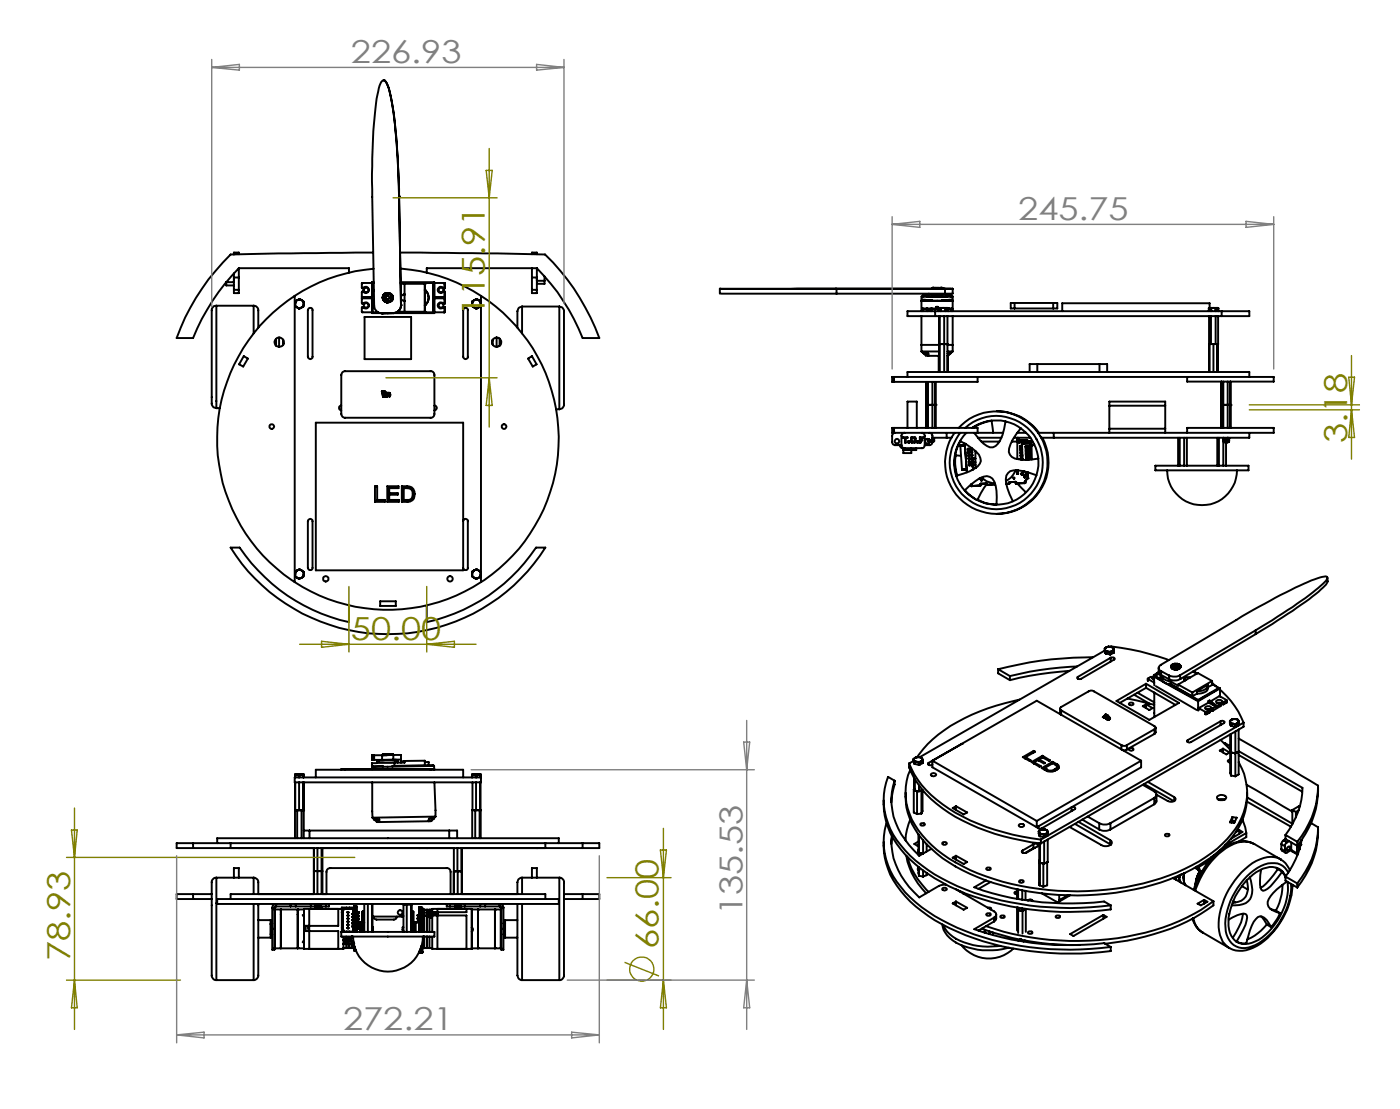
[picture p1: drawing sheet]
<svg xmlns="http://www.w3.org/2000/svg" width="180mm" height="143mm" viewBox="0 0 180 143" stroke-linecap="round" stroke-linejoin="round" font-family="sans-serif">
<defs><g id="words">
<g font-size="4.1" fill="#808080">
<text x="45.2" y="8.1">226.93</text>
<text x="131.1" y="28.3">245.75</text>
<text x="95.6" y="117.8" transform="rotate(-90 95.6 117.8)">135.53</text>
<text x="44.2" y="132.7">272.21</text>
</g>
<g font-size="4.1" fill="#808000">
<text x="62.5" y="40.7" transform="rotate(-90 62.5 40.7)">115.91</text>
<text x="173.5" y="57" transform="rotate(-90 173.5 57)">3.18</text>
<text x="45.2" y="82.4">50.00</text>
<text x="9" y="123.8" transform="rotate(-90 9 123.8)">78.93</text>
<text x="84.8" y="122.2" transform="rotate(-90 84.8 122.2)">66.00</text>
</g>
</g></defs>
<g fill="none" stroke="#000" stroke-width=".25">
<path d="M49.4 10.3h.1M49.4 10.3l.2 .1a6.1 6.1 0 0 1 .9 2.8l.3 2 .3 3.4 .3 6.7M27.9 39.4a.66 .66 0 0 0-.6 .9v11.1a.82 .82 0 0 0 .5 1.1l.1 .1M27.9 39.4v13.2M27.9 39.4h4.8M29.1 36.3h.1M29.1 36.3v.5h1M29.1 36.3h1M30.1 37.3v.5h.7v-.5M30.1 35.7h.7M30.1 35.2v2.1M30.1 37.3h.7"/>
<path d="M30.8 32.7v-.2h-.7v.3M30.8 34.5h14.1v.6M30.8 34.5v2.8M32.7 39.4a.66 .66 0 0 1 .6 .9v1.9M32.7 39.4v3.5M38 38.1a22 22 0 0 0 0 36.9M38 38.1v36.9M38 39.1l.1 .3 .2 .2M38 39.1v.3l.3 .2M38.1 38.8l-.1 .3M38.1 38.8h.1M38.3 39.6l.1 .1 .4-.1"/>
<path d="M38.3 39.6l.2 .2 .3-.2M38.3 38.6l-.2 .2M38.3 38.6l.6 .1M38.3 38.6l.3-.1 .3 .2M38.9 38.7l.2 .5M38.9 38.7l.2 .1v.4M39.1 39.2l-.1 .2-.2 .2M39.1 39.2v.3l-.3 .1M39.8 39.7h.2a.25 .25 0 0 1 .2 .2v6a.3 .3 0 0 1-.3 .4 .3 .3 0 0 1-.3-.4v-6zM46.6 38.4h1.3M46.6 38.2h1.3M46.7 37.5h.1"/>
<path d="M46.7 37.2h.1M46.7 39.1h.1M46.7 39.5h.1M46.8 39.6h-.2v.6h1.3M46.8 39.1a.41 .41 0 0 1 .6-.1 .41 .41 0 0 1 0 .6 .41 .41 0 0 1-.6 0M46.8 37.6h-.2v1.5h.2M46.8 37.1a.41 .41 0 0 1 .6-.1 .41 .41 0 0 1 0 .6 .41 .41 0 0 1-.6 0M46.8 39.6h.1M46.8 39.1h.1M46.8 37.6h.1M46.8 37.1h.1M47.9 36.4h-1.3v.7l.1 .1 .1-.1"/>
<path d="M47.9 38.5v1.8h1.1M48 39v1.2h.7M48 32.5l-18.3 .3a28.9 28.9 0 0 0-6.9 10.7h2.1a27.4 27.4 0 0 1 5.9-9M48.1 34.6a22 22 0 0 0-10.1 3.5M48.1 36.4h-.1v1.3M48.1 36.3h-.2v1.8M48.2 37.4a1.91 1.91 0 0 0 0 1.9M49.3 38.4v.1M49.3 38.3v.1M49.3 38.3l.1 .1h-.1M49.3 38.2v.1M49.3 38.5l.1 .1"/>
<path d="M49.3 38.4h.1M49.3 38.1v.1M49.3 38.5h.1M49.4 38.6v.1M49.4 38.6h.1M49.4 38.1h.1M49.4 38.1h-.1M49.4 38.2h-.1M49.4 38v.1M49.4 38.7h.1M49.4 38h.1M49.4 38.7l.1 .1"/>
<path d="M49.5 38.7v.1M49.5 38.8h.1M49.5 37.9l-.1 .1M49.5 37.9v.1M49.5 37.9h.1M49.5 38.8l.1 .1M49.6 38.8h.1M49.6 37.8h.1M49.6 38.9h.1M49.6 38.4l.1-.3h.2l-.3 .3M49.6 37.8l-.1 .1M49.6 38.4h.1"/>
<path d="M49.6 38.4l.1-.2v.3l.2 .1M49.7 37.8h-.1M49.7 38.9h.1M49.7 37.8h.1M49.7 38.2l-.1 .2 .1 .1 .2 .1M49.8 37.8a.56 .56 0 0 1 .7 .5M49.8 38.9l.1 .1M49.8 37.8h.1zM49.8 37.8h.1M49.8 38.1l-.2 .3 .3 .2M49.8 38.1l-.1 .1v.2l.2 .2M49.8 38.9h.1"/>
<path d="M49.9 38.6h.1M49.9 38.9h-.1M49.9 39h.1M49.9 38.1a.21 .21 0 0 0-.2 .3M49.9 38.1a.27 .27 0 0 0-.2 .2 .27 .27 0 0 0 .2 .3M49.9 38.9v.1M49.9 37.8h.1M49.9 38.9h.1M49.9 37.8h.1h.1M50 38.9h.1M50 37.8h.1M50 38.9h-.1"/>
<path d="M50.1 37.8h.1M50.1 38.9h.1M50.1 38.8v.1M50.2 37.8v.1M50.2 37.8h.1M50.2 38.8h.1M50.2 38.8l-.1 .1M50.2 37.9h.1M50.3 37.9h.1M50.3 38.8h.1M50.3 37.9v.1M50.3 38.8h-.1"/>
<path d="M50.3 38.7v.1M50.3 38h.1M50.3 38.7h.1M50.4 38h-.1M50.4 38v.1M50.4 38.5h.1M50.4 38.1h.1M50.4 38h.1M50.4 38.7h.1M50.4 38.4h.1M50.4 38.3h.1M50.4 38.4l.1 .1"/>
<path d="M50.4 38.5v.1M50.4 38.6v.1M50.4 38.6h.1M50.5 38.3a.56 .56 0 0 1-.7 .6M50.5 38.4h.1M50.5 38.3v.1M50.5 38.3h.1M50.5 38.1v.1M50.5 38.5h.1M50.5 38.2h.1M50.5 38.1h.1M50.5 38.2l-.1 .1"/>
<path d="M50.5 38.4h-.1M51.4 25.3a79.5 79.5 0 0 0-1.1-13.1l-.5-1.5-.3-.4a.67 .67 0 0 0-.6 .7 38.3 38.3 0 0 0-.9 8.5l-.1 3.9 .3 16a1.02 1.02 0 0 0 1 1M51.4 25.3h.1M51.4 25.3l.2 14M51.5 32.5l18.7 .3a28.4 28.4 0 0 1 7 10.7h-2.2a27.4 27.4 0 0 0-5.9-9M51.6 34.6a21.4 21.4 0 0 1 10.3 3.5M51.6 36.6h3.1M51.6 36.4h4.2M51.6 36.3h4.3M51.6 39.3h.1M51.6 39.3a1.02 1.02 0 0 1-.9 1M51.6 38.4a.35 .35 0 0 0 .5 .3h-.1"/>
<path d="M52 37.9h.1M52 38.7h.1M52 37.9h.1a.42 .42 0 0 0-.5 .4M52.1 36.6v3.5M54.7 37.4h.1M54.7 39.3h.1M54.7 36.6h.1M54.7 37.4a1.2 1.2 0 0 1 0 1.9M54.7 36.6v3.5M55.8 36.4h.1M55.8 36.4v3.8M55.9 36.3v4"/>
<path d="M55.9 38.4h1.4M55.9 38.2h1.4M57.2 37.2h.1M57.2 37.5h.1M57.2 39.1h.1M57.2 39.5h.1M57.2 37.5l.1 .1M57.2 36.4l.1 .2M57.2 36.4h.1M57.2 39.5l.1 .1M57.2 36.4h-1.3v3.8h1.3M57.3 37l-.1 .2a.4 .4 0 0 0-.5-.3 .4 .4 0 0 0-.3 .6 .4 .4 0 0 0 .6 .2l.1-.2 .2 .1"/>
<path d="M57.3 39l-.1 .1a.42 .42 0 0 0-.7 0 .42 .42 0 0 0 .2 .6h.3l.1-.2 .2 .1M57.3 36.6h.1M57.3 36.6v.4M57.3 37.6v1.4M57.3 39.6v.5M57.3 37h.1M57.3 37.6h.1M57.3 39h.1M57.3 39.6h.1M57.3 37l-.1 .2M57.3 39l-.1 .1M59.8 39.7h.2a.25 .25 0 0 1 .3 .2v6a.3 .3 0 0 1-.3 .4 .3 .3 0 0 1-.3-.4v-6z"/>
<path d="M60.8 39.1v.3l.3 .2M60.8 39.1l.1 .3 .2 .2M60.9 38.8l-.1 .3M60.9 38.8h.1M61.1 39.6l.1 .1 .4-.1M61.1 39.6l.2 .2 .3-.2M61.1 38.6l-.2 .2M61.1 38.6a.55 .55 0 0 1 .7 .3 .55 .55 0 0 1-.2 .7M61.1 38.6l.4-.1 .4 .3v.6l-.3 .2M61.9 38.1a22 22 0 0 1 0 36.9M61.9 38.1v36.9M67.2 39.5a.82 .82 0 0 0-.6 1v1.7"/>
<path d="M67.2 39.5v3.4M67.2 39.5h4.8M68.5 37.3v.5h.6v-.5M68.5 32.7v-.2h.6v.2M68.5 35.7h.6M68.5 37.3h.6M68.5 34.5v2.8M69.1 34.5h-14.1v.6M69.1 34.5v2.8M69.1 36.2h1M70.1 36.2v.4h-1M70.1 35.6v.6"/>
<path d="M72 39.5a.77 .77 0 0 1 .6 1v11.4a.65 .65 0 0 1-.6 .8M72 39.5v13.2M92.7 37.2v.6h.2h14.8M107.7 37.2h14M107.7 37.2v.6M107.7 37.8h14M118.7 38.7h.1M118.7 38.7h4M118.7 38.2v1.9M118.8 39.8h.1v.3M118.8 39.8h.1M118.8 39.8h2.1"/>
<path d="M118.8 39.8v.3M118.8 38.6h1.2M118.9 37.9h.5v.3h2.6v-.3h.5v.3h.2h-4h.2zM118.9 38h.5M118.9 38.1h.5M119.5 39.8v.3M119.6 37.9h-.2h1.3M119.6 37.9h1.1M119.6 37.8v.1M119.9 39.8v.3M120 38.6v.1h1.3v-.1M120 38.6h-1.2v.1"/>
<path d="M120.1 37.1v.1h1.2v-.1M120.1 37.2h-27.4h15M120.1 37.1h.1M120.1 37.1h.3M120.1 37.1v.1M120.2 37.1h.1M120.2 37.1v.1M120.3 37.1h.1M120.3 37.1v.1M120.4 37.1h.1M120.4 37.1h.6M120.4 37.1v.1"/>
<path d="M120.4 37.1h.5zM120.5 37.1h.1M120.5 37.1v.1M120.6 37.1h.1M120.6 39.8v-.3h.2v.3M120.6 37.1v.1M120.7 37.1v.1M120.7 37.1h.1M120.8 37.1v.1M120.8 37.1h.1M120.9 39.7v.4M120.9 37.1h.1"/>
<path d="M120.9 37.1v.1M121 37.1h.1M121 39.7h.2M121 39.7h-.1M121 37.1h.3M121 37.1v.1M121 39.7h.1M121.1 37.1v.1M121.1 37.1h.1M121.1 39.7h.1M121.1 39.7v.4M121.2 37.1h.1"/>
<path d="M121.2 37.1l-.1 .1M121.2 39.7h.3M121.2 37.1v.1M121.2 39.7v.4M121.2 39.7h-.1M121.3 37.2h1.4M121.3 37.1h.1M121.3 38.6h1.3v.1M121.3 38.6h1.3M121.5 39.7h.5M121.5 39.7h-.3M121.5 39.7h.2"/>
<path d="M121.7 37.2v.6M121.7 39.7h.1M121.7 39.7v.4M121.8 37.9h.2h-1.3M121.8 37.9h-1.1M121.8 37.8v.1M121.8 39.7v.4M122 39.7h.1M122 39.7h-.2M122 38h.5M122 38.1h.5M122.1 39.7h.1"/>
<path d="M122.1 39.8h.5M122.1 39.7v.4M122.6 39.8h.1M122.6 39.8h-.1v.3M122.6 38.7h.1M122.6 39.8v.3M122.7 37.2h-1M122.7 37.2v.6h-1M122.7 38.2v1.9M130.7 39h-.5v.7h.5M130.7 39h4.9M130.7 39v.7"/>
<path d="M130.7 39.7h4.9M135.6 39h.6v.7h-.6M135.6 39v.7M155.7 39.7v.4M155.8 39.7h.2M155.8 39.7h-.1M155.8 39.7v-.6h-19v1M155.8 39.7h.1M155.9 39.7h.1M155.9 39.7v.4M156 39.7h.1M156 39.7h.2"/>
<path d="M156 39.7v.4M156.2 39.7h.5M156.2 39.7h-.2M156.2 39.7h.3M156.5 39.7h.1M156.5 39.7v.4M156.6 39.7v.4M156.7 39.7h.2M156.7 39.7h-.1M156.9 39.7h.1M156.9 39.7v.4M27.9 52.6h.4"/>
<path d="M31.4 45.9l.5 .3-.6 1-.5-.3zM35.6 43.6v.9M35.9 43.5v1.2M36.5 43.7v.7M36.5 44.3h.1M40.7 54.4h19v19.1h-19zM44 52.2a.3 .3 0 0 0-.3 .3 .3 .3 0 0 0 .3 .3M44.1 47.9l.3-.1h11.1a.48 .48 0 0 1 .4 .5v5a.48 .48 0 0 1-.4 .5h-11.1a.48 .48 0 0 1-.4-.5v-5zM47 40.8h5.9v5.5h-5.9zM49.2 50.4l.1 .6 .1-.6M49.2 50.4h.1M49.2 50.4l.1 .7 .1-.7"/>
<path d="M49.2 40.4h.1M49.4 50.4h.1M49.6 50.6v.5zM49.6 50.5h.1M49.6 51.1h.1M49.7 50.6h.1M49.7 50.6l.1 .1M49.9 40.3h6M49.9 50.6h.1M49.9 50.6l-.1 .4v-.3M49.9 50.6v.5l-.1-.4M50.1 50.6h.1l.1 .2h-.2l.1 .3 .1-.2-.1 .2-.1-.1z"/>
<path d="M50.1 50.6l.1 .2h-.1zM50.7 40.3h.1M50.7 40.3l-1.5 .1M51 40.2h4.8M51.2 40.1h3.5M54.7 40.1h.1M55.8 40.2h.1M55.9 52.2a.3 .3 0 0 1 .4 .3 .3 .3 0 0 1-.4 .3M57.2 40.2h.1M57.3 40.1l-.1 .1M57.3 40.1h.1M63.4 43.8h.1"/>
<path d="M63.5 43.7v.7M64 43.5v1.2M64.3 43.6v.9M68 46.2l.5-.3 .6 1-.5 .3zM71.6 52.7h.4M115.1 48.5h10.8M115.1 48.5h-.2v.7h.2M115.1 55.7h10.8M115.1 55.1h10.8v.6M115.1 55.1h-.2v.6h.2M115.1 48.5v.7M115.1 55.1v.6"/>
<path d="M115.3 55.7a.36 .36 0 0 0-.4 .4v.8a.36 .36 0 0 0 .4 .4h.8M115.9 57.3a.42 .42 0 0 0 .4 .4v.3M116.1 57.3a.42 .42 0 0 0 .4 .4h2.2a.36 .36 0 0 0 .4-.4M116.3 56.3h.6v.1h-.2v.6h-.1v-.6h-.3zM116.5 55.7a.42 .42 0 0 0-.4 .4v1.2M116.9 48.5v-.6h44v.6M116.9 55.1v-3.4h1.2v3.4M117 56.8h.1v.2h-.1zM117.3 56.3h.6v.7l-.6-.1zM117.4 57.7v.7h-1.1v-.4M117.4 56.4h.4v.5h-.4zM118 57.7v.3h-1.7"/>
<path d="M118.1 56.8h.1v.2h-.1zM118.5 56.3h.5v.1h-.4v.2h.2v.1h-.2v.3h-.1zM118.7 40.7v4.6M118.7 45.3h2.2M118.7 45.3l.2 .2M118.7 44.4h2.2M118.7 55.7a.36 .36 0 0 1 .4 .4v1.2M118.9 45.5l.2-.1 .2 .1M118.9 45.5h.4M118.9 45.5l.3 .3h.4M119.3 45.5h.3v.3M119.3 52.1h.1"/>
<path d="M119.3 49.2v5.9M119.3 52.1h1.2M119.4 40.1v-.3h.1h-.2h.8h-.2h.1v.3M119.5 49.2v5.9M119.6 45.8h1.3M119.6 56.6h.1M119.6 56.8h.1M119.6 56.7h.1M119.6 56.7h.1h-.1M119.6 56.8h.1h-.1M119.6 56.9h.1M119.6 56.9h.2h-.1"/>
<path d="M119.6 56.6v.1M119.7 56.8l-.1 .1M119.7 56.7l-.1 .1M119.7 56.6l-.1 .1M119.7 56.8h.1M119.7 56.7h.1M119.7 56.9h.1M119.7 55.7a.36 .36 0 0 1 .4 .4v.8M119.7 56.9h-.1M119.8 56.8h-.1M120.1 56.9a.36 .36 0 0 1-.4 .4h-.6M120.1 56.8h.1"/>
<path d="M120.1 56.7h.1M120.1 56.6h.1M120.1 56.9h.1M120.1 56.9h.1zM120.1 56.4h.1M120.1 49.2v5.9M120.1 56.5h.1M120.1 56.4h1.8M120.2 56.9h-.1M120.2 56.7h.1M120.2 56.9h.1M120.2 56.8h.1"/>
<path d="M120.2 56.6h.1M120.2 56.6l-.1 .1M120.2 56.7l-.1 .1M120.2 56.8l-.1 .1M120.2 56.4l-.1 .1M120.2 56.6h-.1M120.2 56.4h.1M120.2 56.7h-.1M120.2 56.8h-.1M120.2 56.4h-.1h.1M120.2 56.5l-.1 .1h.1M120.2 56.7v.1"/>
<path d="M120.2 56.5v.1M120.2 56.6v.1M120.2 56.8v.1M120.4 40.1h-3.5v.6h3.5M120.4 40.1v.6M120.4 40.1h36.9M120.4 40.7h36.9M120.5 52.1h.1M120.5 49.2v5.9M120.9 45.8v2.1M120.9 40.7v7.2M120.9 44.3h1.1"/>
<path d="M121 40.7v7.2M121.1 44.3h.1M121.6 40.7v7.2M121.8 44.3h.1M121.9 55.7v.7M121.9 56.4h.7M122 40.7v7.2M122 45.3h.7M122 45.5h.1M122 44.4h.7M122.1 45.8v2.1M122.1 45.5h.3"/>
<path d="M122.4 45.5l-.1-.1-.2 .1M122.4 45.5l-.4 .3M122.7 40.7v4.6M122.7 45.3l-.3 .2M123.5 55.1a6.6 6.6 0 0 1 10.8 1.7 6.6 6.6 0 0 1-5.6 9.4 6.6 6.6 0 0 1-6.6-8.7l.2-.6 .6-1.2M123.6 56.8a7.5 7.5 0 0 1 2.5 1.8 1.03 1.03 0 0 1-.2 1.5 6.9 6.9 0 0 1-2.7 1.2M123.7 56.8a5.5 5.5 0 0 0-.5 4.5M123.7 57.4h.1M123.7 57.4l.2 3M123.8 58.7l-.7-.1a5.3 5.3 0 0 0 .2 2.6M124.2 57.2h.1M124.2 57.2l.3 3.6"/>
<path d="M124.3 57.3l-.6 .1M124.3 57.4h-.6M124.3 55.1a6 6 0 0 1 9.5 2 6 6 0 0 1-4.8 8.4 6 6 0 0 1-6.6-7.1 6.4 6.4 0 0 1 1.3-2.7M124.7 57.8v.1zM124.7 58.2l.1 .1zM124.7 57.9h.1M124.7 58.3h.1M124.7 58.6l.1 .1zM124.7 59.1l.1-.1v.1zM124.8 59.8h.2v.1h-.2zM124.8 58.7h.1M124.8 59.1h.1"/>
<path d="M124.8 59.5h.1M124.8 59.4v.1zM124.8 59.9h.1M124.8 59.8l.1 .1h-.1zM125.1 57.8h.1l-.1 .1zM125.1 57.8h.1zM125.1 58.2l.1 .1h-.1zM125.1 58.2l.1 .1zM125.1 58.6h.1v.1zM125.1 58.6l.1 .1zM125.2 59v.1zM125.2 59.8v.1"/>
<path d="M125.2 59.4v.1M125.2 59.7v.2M125.2 59.3l-.1 .1 .1 .1M125.2 60l.1 .2 .2 .1M125.2 60h.1M125.2 59.4h.1M125.2 59.4v.6M125.2 60a.25 .25 0 0 0 .3 .3M125.3 59.8h.1M125.4 55.1a4.6 4.6 0 0 1 2.3-.9l.2 1.5M125.5 59.1a.25 .25 0 0 0-.3 .3M125.5 59.1l-.3 .1v.2"/>
<path d="M125.5 59.1h.1M125.5 59.1h.1h-.1M125.6 58.1l.1 2.1M125.6 59.5a.21 .21 0 0 0-.3 .2 .21 .21 0 0 0 .3 .1M125.7 54.8l-.5 .3a5.4 5.4 0 0 1 8.4 3.6 5.4 5.4 0 0 1-6.7 6.1 5.4 5.4 0 0 1-2.8-8.7l.4-.4M125.9 48.5v.7h-10.8M125.9 48.5h27M125.9 55.7h3.3M125.9 56.4h3.1M126.4 56.9h2.3M128.4 53a6.5 6.5 0 0 1 5.4 2.7M129.5 54.3a5.1 5.1 0 0 1-1.3 3.1 1.17 1.17 0 0 1-1.6-.3l-1.2-1.4"/>
<path d="M130.3 56.9h.7M130.6 56.4h2.1M131 56.4v.5M131 56.7h.2M131 55.7h1.1M131 56.9v2.2M131.2 56.7h.1M131.2 56.4v.3M131.2 57h.1M131.2 56.9h.1M131.2 56.9h.4M131.2 56.9v.1"/>
<path d="M131.2 57h.4M131.5 55.1a5.5 5.5 0 0 0-1.6 3.1 1.28 1.28 0 0 0 1.4 1h.6l1.8-.1M131.5 58.4h.1M131.5 57.4h-.1v.1h.1M131.5 57.8l-.1 .1h.1M131.5 58.2l-.1 .1 .1 .1M131.5 58.6h-.1l.1 .2v-.1M131.5 59l-.1 .1h.1M131.6 57h.1M131.6 56.9h.1M131.6 57.2l.1 2M131.6 56.9v.3"/>
<path d="M131.7 57.4l-.3 .1h.3M131.7 58.3l-.2 .1M131.7 58.2h-.3l.1 .2M131.7 57.8h-.3v.1h.3M131.7 59h-.3v.1h.3M131.7 58.6l-.3 .1h.3M131.8 57h.1M131.8 57v.2M131.8 57l.1 .2M132.1 57.5h.5M132.1 57.6h.3M132.1 58.5h.4z"/>
<path d="M132.1 57.8h.5M132.1 58.1h.3M132.1 57.7h.3M132.1 58.5h.4M132.1 58.4h.4M132.1 59.2h.4zM132.1 56.7h.1M132.1 59h.6M132.1 58.7h.6M132.1 58.8h.4M132.1 56.7h-1.1M132.1 58.9h.4"/>
<path d="M132.2 56.7h.1M132.2 56.7v.1M132.4 58.1h.1M132.4 58h.1M132.4 57.7h.1M132.4 57.6h.1M132.4 57.7h-.3h.3M132.4 57.6v.1M132.4 58v.1M132.4 58h-.3h.3M132.4 58h-.3M132.4 58.1h-.3"/>
<path d="M132.5 58.9h.1M132.5 58.8h.1M132.5 58.5h.1M132.5 58.4h.1M132.5 58.1h-.1M132.5 58.1h.1M132.5 58h.1M132.5 57.7h-.1M132.5 58.9h-.4h.4M132.5 57.6v.1M132.5 58v.1M132.5 58.4v.1"/>
<path d="M132.5 58.8v.1M132.5 58.4h-.4h.4M132.6 57.4v.1M132.6 56.9v.3h-1M132.6 56.9l-1 .1M132.6 56.9l-.8 .1M132.6 58.2v.1M132.6 58.6h.1M132.6 57.8h.1M132.6 57.9h.1M132.6 57.8v.1M132.6 58.2h-.5"/>
<path d="M132.6 58.3h-.5M132.6 58.6h-.5M132.6 57.9h-.5M132.7 59h.1M132.7 59v.1M132.7 58.6v.1M132.7 59.1h-.6M132.8 56.8h.1M132.8 56.8l-1.2 .1M132.8 56.8l.1 .6M132.9 57.4l-.8 .1v1.7M132.9 57.4v1.8"/>
<path d="M133.2 57.3l-.3 .1M133.6 46.9h-1v1M133.6 46.9v1M133.6 46.9h8M133.7 55.7h2M134.1 56.4h1.6M134.2 56.4a6.6 6.6 0 0 1-5.8 9.8M135.7 55.7h17.2M135.7 55.7v.7M141.6 46.9h1v1M141.6 46.9v1M142.9 52.2v-.5h7.2v.5"/>
<path d="M142.9 55.2v.5M142.9 52.2v3M142.9 55.2h7.2M142.9 52.2h7.2M148.8 60h12v.6h-12zM150.1 55.2v.5M150.1 52.2v3M151.7 56.4v3.6M151.9 56.4v3.6M152.5 56.4v3.6M152.9 56.4v3.6M152.9 48.5h11.1v.6h-11.1z"/>
<path d="M152.9 55.1h11.1v.6h-11.1zM155.7 40.7v7.2M155.8 44.3v3.6M156 40.7v3.6M156.3 44.3v3.6M156.6 40.7v3.6M156.8 44.3h.1M156.8 44.3v3.6M156.8 56.4v3.6M156.9 40.7v3.6h-1.2M157 56.4v3.6M157.3 52.1h.1"/>
<path d="M157.3 52.2h.1M157.3 49.1v6M157.3 52.1h1.2M157.3 40.1h3.6v.6h-3.6M157.3 40.1v.6M157.5 49.1v6M157.5 56.4v3.6M157.6 56.8h.1M157.6 56.7h.1M157.6 56.6h.1M157.6 56.9h.1M157.6 56.5l.1 .1"/>
<path d="M157.6 56.4h.1M157.6 56.9h.2M157.6 56.5h.1M157.7 56.8h-.1M157.7 56.7h-.1M157.7 56.6h-.1M157.7 56.4l-.1 .1M157.7 56.6h.1M157.7 56.4h.1M157.7 56.8v.1M157.7 56.9h.3M157.7 56.9h.4"/>
<path d="M157.7 56.6v.1M157.7 56.7v.1M157.8 56.9h.2M157.8 56.9h.3M157.8 56.9h.1M157.9 57h.2M157.9 56.9v3.1M158 56.9h.1M158 56.9h-.3M158.1 56.6h-.5h.1M158.1 56.7h.1M158.1 56.7h-.5"/>
<path d="M158.1 56.8h.1M158.1 56.8h-.5M158.1 56.9h.1M158.1 56.6h-.5M158.1 56.6h.1M158.1 56.6h-.4M158.1 56.5h.1M158.1 49.1v6M158.1 56.4h.1M158.1 56.9h-.4M158.1 56.8h-.4M158.1 56.7h-.4"/>
<path d="M158.1 56.9h-.1M158.1 56.8l-.4 .1M158.1 56.7l-.4 .1M158.1 56.5l-.4 .1M158.1 56.4h-.4M158.1 56.6l-.4 .1M158.1 56.5l.1 .1M158.1 56.6l.1 .1M158.2 56.4h.1M158.2 56.6h.1M158.2 56.7h.1M158.2 56.7h-.1"/>
<path d="M158.2 56.8h-.1M158.2 56.4l-.1 .1M158.2 56.6h-.1M158.2 56.5h.1M158.2 56.8h.1M158.2 56.4l-.6 .1M158.2 56.8l-.1 .1M158.2 56.7l-.1 .1M158.2 56.7v.1M158.2 56.8v.1M158.2 56.9h-.1M158.5 52.1h.1"/>
<path d="M158.5 52.2h.1M158.5 49.1v6M160.9 55.7v.7h-25.2M38 75a21.9 21.9 0 0 0 23.9 0M38 73.9l.1 .3 .2 .2M38 73.9v.4l.3 .1M38.1 73.6l-.1 .3M38.1 73.6h.1M38.3 74.4h.5M38.3 74.4l.2 .1 .3-.1M38.3 73.5l-.2 .1M38.3 73.5l.4-.1 .2 .1"/>
<path d="M38.3 73.5l.3-.2 .3 .2M38.9 73.5l.2 .5M38.9 73.5l.2 .1v.4M39.1 74l-.1 .3-.2 .1M39.1 74v.3l-.3 .1M39.7 67l.1-.1a.28 .28 0 0 1 .3 0 .28 .28 0 0 1 .1 .2v6a.3 .3 0 0 1-.3 .3 .3 .3 0 0 1-.3-.3zM44.9 78v2.1a22.9 22.9 0 0 1-14-9.6h-1.2a24 24 0 0 0 40.5 0h-1.2a22.6 22.6 0 0 1-14 9.6v-2.1M48.3 62.6h.3v1.8h1v.2h-1.3zM49 77.4h2v.6h-2zM49.9 62.6h1.4v.3h-1.2v.6h1.1v.2h-1.1v.7h1.3v.2h-1.5zM51.7 62.6a1.29 1.29 0 0 1 1.7 .7 .95 .95 0 0 1-.9 1.3h-.8zM52 62.9a.85 .85 0 0 1 1.2 .7 .63 .63 0 0 1-.7 .8h-.5z"/>
<path d="M59.7 67.1a.3 .3 0 0 1 .3-.3 .3 .3 0 0 1 .3 .3v6a.3 .3 0 0 1-.3 .3 .3 .3 0 0 1-.3-.2M60.8 73.9v.4l.3 .1M60.8 73.9l.1 .3 .2 .2M60.9 73.6l-.1 .3M60.9 73.6h.1M61.1 74.4l.2 .1 .3-.1M61.1 74.4h.5M61.1 73.5l-.2 .1M61.1 73.5a.55 .55 0 0 1 .7 .2 .55 .55 0 0 1-.2 .7M61.1 73.5l.3-.2 .5 .4v.5l-.3 .2M123.9 60.5h.6M123.9 60.4v.1"/>
<path d="M124.2 63.1l.4 .4 1.1 .8M124.5 60.4h-.6M124.5 60.5h-.6M125.1 62.6h.1M125.1 62.4h.1M125.1 62.4v.2M125.3 60.5h-.1M125.5 60.3h.1M125.5 60.3h.2M126.2 62.5h.1M126.2 62.5l-1.1 .1M126.3 62.5h-.1"/>
<path d="M126.3 62.5h.1M126.3 62.4h.1M126.3 62.4v.1M126.3 62.3v.1M126.3 62.3h.1M126.4 61.5a2.59 2.59 0 0 0 1.7 .8M126.5 61.6h-.4M127 62.3h.1M127 62.3h-.7M127 62.3l.1 .1M127.1 62.4l-.8 1.1-.4 .9a4.5 4.5 0 0 0 2.4 .6 5.4 5.4 0 0 0-.5-3.4 1.27 1.27 0 0 0-1.7 0l-1.1 .9-.8 .7M127.1 62.4h.1"/>
<path d="M127.1 62.3v.1M128.2 62.4h-1.1M130 62.3h.1M130 62.3h-.4h.4M130 62.2v.1M130 62.2h.1M130 62.1h.1M130 62.1v.1M130.1 62.1h-.1M130.1 62.1h.1M130.5 61.5l.1 .1M130.7 62.1h.1"/>
<path d="M130.7 62.1h-.6M130.8 60.6a2.82 2.82 0 0 1-1.2 1.4M130.8 62.2v.1M130.8 62.2h.1M130.8 62.1h.1M130.8 62.1v.1M130.8 62.3h.1M131 62.3l1.1 1.1M131 60.9l.1 .1h-.1zM131 60.9l.1 .1zM131 60.6h.1M131.1 60.6h.1"/>
<path d="M131.1 60.6h-.1h.1M131.5 61l.1 .1M131.8 60.7h.1M131.8 60.7h.2M131.8 60.7v.4M131.9 61.3l.1 .2M131.9 61.4l.1 .1M131.9 61.3h.1M131.9 61.2v.1M132 62v.2M132 62.2l-1.2 .1M132 62.2h.1"/>
<path d="M132 62h.1M132 61.3v.2M132 61.4v.1M132 61.2v.1M132.1 60.8l.1 .3M132.2 61.1l-.1 .1-.3-.1M132.2 61.1h-.4M132.4 61.6h.1M132.4 61.6l-.4 .4M132.4 61.6v-.8v.8M133.5 61.2a5.7 5.7 0 0 0-3.4-.5 1.3 1.3 0 0 0-.5 1.5l.4 1.5 .5 .9M150.3 60.6a4.5 4.5 0 0 0 4.5 4.5 4.5 4.5 0 0 0 4.5-4.5"/>
<path d="M171 74.4v.5M171 74.9a4.3 4.3 0 0 1-1.5 1.6l-3 2.2-4.8 3M38 99.7h.3M38 99.8h.1M38 99.8v.3M38 99.7v.1M38.3 99.7h.5M38.3 99.7l.2 .1M38.3 99.7l-.3 .1M38.5 99.8h.1M38.5 99.8v.3M38.6 99.8v.3"/>
<path d="M38.8 99.7h.3M38.8 99.7l-.2 .1M38.8 99.7l.2 .1M39 99.8h.1M39 99.8v.3M39.1 99.8v.3M39.1 99.7v.4M39.1 99.7v.1M44.4 99.1h-.4M44.4 99.1h11.1M44.4 99.1h.1M47.9 98.8l8-.2v.5"/>
<path d="M47.9 98.8v.3M47.9 97.9h.1M47.9 97.3v.6M47.9 97.9h.3M47.9 97.3h.3M48.2 97.9h1M48.2 97.3h1M48.2 97.3v.6M48.8 97.9v.1M49.2 97.3v.6M49.3 98.7v-.1l-1.3 .1v.1M49.3 97.2h.1"/>
<path d="M49.3 97.2v.1M49.4 97.2h.1M49.4 97.2v.1M49.5 97.2h.1M49.5 97.2v.1M49.6 97.2h.1M49.6 97.2v.1M49.7 97.2h.1M49.7 97.2v.1M49.8 97.2h.1M49.8 97.2v.1M49.9 97.2h.1"/>
<path d="M49.9 97.2h.2M50 97.2h.1M50.1 97.2h.1M50.2 97.2h.1M50.2 97.1v.1M50.2 97.1h.1M50.3 97.1h.1M50.3 97.1v.1M50.4 97.1h.1M50.4 97.1v.1M50.5 97.1h.1M50.5 97.1v.1"/>
<path d="M50.7 97.2h.9v.6h-.9M50.7 97.2v.6M50.7 97.8l-1.5 .1M50.7 97.2l-1.5 .1M50.8 98.2l-2.9 .1v.5M50.8 98.2h1.3v-.2h2.6v.6M50.8 98.2v.4M51 97.8v.1M51.2 98.2v-.3h-1.6l-1 .1v.3M52.1 98h-.5v.2M54.7 98.1h.5v.5M55.5 99.1h.4"/>
<path d="M55.5 99.1h.1M55.8 98.6v-.1l-5.3 .1v.1M60.8 99.8h.1M60.8 99.8v.3M61.1 99.7h.5M61.1 99.7l-.3 .1M61.1 99.7l.2 .1M61.3 99.8h.1M61.3 99.8v.3M61.4 99.8v.3M61.6 99.7h.3v.4M61.6 99.7l-.2 .1"/>
<path d="M61.6 99.7l.2 .1M61.8 99.8h.1M61.8 99.8v.3M117.1 98.3a13 13 0 0 0 5.9 6.4 29.7 29.7 0 0 0 11.1 3.4M117.1 98.3v.6a13 13 0 0 0 5.9 6.3 28.8 28.8 0 0 0 11.1 3.4M117.6 97.8l.2 .6M117.6 97.8l.1 .1M117.6 98l-.5 .3M117.7 97.9l.1 .1 .3 .1M117.7 97.9l.1 .2M117.8 98.1h.1M117.8 98.1v.3"/>
<path d="M117.8 98.4h.1M117.8 98.4l.5 .1M117.8 98.1h.3M117.9 97.6l-.2 .1v.2M117.9 97.6l-.3 .2M118.1 98.1l.2 .1M118.1 97.5l-.2 .1M118.1 97.5h.3M118.1 97.5h.1M118.3 98.2h.1M118.3 98.2v.3M118.3 98.5h.1"/>
<path d="M118.4 97.5l.4 .3M118.4 97.5l.3 .1 .1 .2M118.4 98.2v.3M118.6 98l-.5 .1M118.6 98l-.2 .2M118.8 97.8l-.2 .2M118.8 97.8v.1M118.8 98h-.2M118.8 98v.3M118.8 98.3l-.4 .2M118.8 97.9v.1M118.8 97.9v.4"/>
<path d="M119.6 98.3a.3 .3 0 0 0 .2 .3 .3 .3 0 0 0 .3-.1M119.6 98.3v.2M119.9 99.7a.35 .35 0 0 1 .4-.1 .35 .35 0 0 1 .2 .2 .35 .35 0 0 1-.3 .2 .35 .35 0 0 1-.3-.3zM120.1 98l13.4 7.7M120.1 98l13.4-7.8 13.5 7.8M120.1 98v.8l13.4 7.7M123.9 95.8h.1M123.9 95.8l-4.3 2.5M128.5 86.2l1.6 .9M128.5 86.2v.5l1.6 .9M130.1 87.1v.5M131.3 90.1a24.3 24.3 0 0 0-11.2 5.1l-1.2 1.3-.8 1"/>
<path d="M132.1 97.5v.2M132.1 97.6l-.1 .1M133.1 96.7l.2 .1-1.2 .7M133.1 96.7l-1.4 .8 .9 .5 .1-.1-.6-.4M133.1 96.7v.2M133.2 98.2v.2M133.2 98.3h-.1M133.8 97.8l.8 .5h-.2l-.7-.4-.5 .3M133.8 97.9h.1M133.8 97.8v.2M134.3 97.5l-.5 .3M134.3 97.3l1 .6-.2 .1-.8-.5"/>
<path d="M134.3 97.3l-1.4 .8 1 .6h.2l-.9-.5M134.3 97.3v.2M134.5 98.9l1.1-.6 .6 .4-.3 .4M134.5 99l-.1 .1M134.5 98.9l.3 .2M134.5 98.9v.2M134.8 99.1v.2M135.6 98.1l-1.4 .8a1.59 1.59 0 0 0 2.1 .1l.1-.3-.3-.3M135.6 98.1l.5 .3M135.6 98.1v.2M135.9 99.1a.87 .87 0 0 1-1.1 0M135.9 99.1v.2"/>
<path d="M136.1 98.4v.2M136.2 98.8l.1 .1M136.2 98.7v.4M136.5 91.3l.1 .7M136.7 91.5a.23 .23 0 0 1-.2-.2 .23 .23 0 0 1 .2-.2l3.5-2.1a.64 .64 0 0 1 .7 0l7.8 4.5a.2 .2 0 0 1 .1 .2 .2 .2 0 0 1-.1 .2M136.7 91.5l7.7 4.5M136.7 91.5v.5M137.7 86.4l-3.8 .4-3.8 .8M138.7 85.8l-4.8 .5-3.8 .8M138.8 87.2v.2M140.8 84.6a47.1 47.1 0 0 0-12.3 1.6M142 92.4h.1"/>
<path d="M142.1 92.3h.1M142.2 92.4h.1M142.2 92.5h.1M142.2 92.4v.1M142.3 83.5l.1 .6M142.3 83.5v.2M142.3 83.8l-23.8 13.7M142.3 83.7l.4 .2M142.3 83.7l.1 .2M142.3 92.4h-.1M142.3 92.4h.1M142.3 92.1l-.2 .2"/>
<path d="M142.3 92.1l-.3 .3M142.3 92.1h.1M142.4 92l-.1 .1M142.4 83.9h.1M142.4 92.1v-.1v.1M142.4 83.9v.2M142.4 84.1v.1M142.4 92.6h.1M142.4 83.9v.3M142.4 92.5v.1M142.4 84.2l.5 .1M142.4 83.9h.3"/>
<path d="M142.5 92.1h.1M142.5 92.3l-.3 .2M142.5 92.3h.1M142.5 83.4l-.2 .1v.2M142.5 92.1l-.4 .2M142.5 92.2l-.5 .2M142.5 92.1v.1M142.5 83.4l-.2 .1M142.6 92.1l-.1 .1M142.6 92.1h.1M142.6 92.3h-.1M142.6 92.3h.1"/>
<path d="M142.6 92.2h.1zM142.6 92.2h.1M142.6 92.4h.1M142.6 92.6v.1M142.6 92.4l-.2 .2M142.6 92.4l-.2 .1M142.7 92.3h.1M142.7 92.3l-.1 .1M142.7 92.3v.1M142.7 92.7h.1M142.7 83.9l.2 .1M142.7 92.4h.1"/>
<path d="M142.7 92.5l-.1 .2M142.7 92.6v.1M142.7 83.3l-.2 .1M142.7 83.3h.3M142.7 83.3h.1M142.7 92.5l-.3 .1M142.7 92.4l-.3 .1M142.7 92.4v.1M142.7 92.5v.1M142.8 92.5h.1M142.8 92.5v.1M142.8 92.5l.1 .1"/>
<path d="M142.8 92.4l-.1 .1M142.8 92.4h.1M142.8 92.6l-.2 .1M142.8 92.6h.1M142.8 92.6l-.1 .1M142.9 92.6h.1M142.9 92.5h-.2M142.9 92.5v.1h-.2M142.9 92.5v.1M142.9 92.5h-.1M142.9 84v.3M142.9 84.3h.1"/>
<path d="M143 84h-.1M143 84v.3M143 83.3l.4 .2M143 84.7h.4l.2 .1-4.4 2.6h-.4h-.1l.1-.2M143 84.7v.5M143 84.7l-4.2 2.5M143.1 83.3h.1a30.5 30.5 0 0 1 7.3 1.7M143.2 83.9h-.5M143.2 83.9l-.2 .1M143.4 83.5v.3l-.2 .1M143.4 83.5v.2M143.4 83.7l-.2 .2"/>
<path d="M143.4 83.7v.4l-.4 .2M143.8 90.3l3.8-2.2 4.2 2.4-3.8 2.2zM144.4 96a.64 .64 0 0 0 .7 0M144.4 96v.5M145.1 96.5l-.2 .1h-.4M145.1 96v.5M145.2 90l3.5 .8M145.4 90.6a.31 .31 0 0 1 .3-.1 .31 .31 0 0 1 .3 .2 .33 .33 0 0 1-.6-.1zM145.5 96.4h.4a.25 .25 0 0 1-.1 .3 .25 .25 0 0 1-.3-.1l-.1-.1zM146 89.5l2.1 1.1M146.5 89.2l2.2 1.3M147 98l-13.5 7.7"/>
<path d="M147 98v.8l-13.5 7.7M147.2 90.9l.4-.2 .8 .5-.4 .2zM147.6 88.1v.5M147.6 90.7v.5M147.6 88.6l3.8 2.2M147.6 88.6l-3.4 1.9M147.8 87.4v.3M147.8 87.5l.4-.3h.1l.1 .2 .2 .1M147.8 87.5l.9 .4M147.8 87.5v.2M148.4 87.2v.1M148.6 87v.2"/>
<path d="M148.6 87.4v.1M148.6 87.1l.1 1.2M148.6 87.1l1.4 .9M148.7 89.2v3.2M148.7 93.9l-3.6 2.1M148.7 87v.1M148.7 93.9v.6M148.7 94.5l-3.6 2M148.7 87h.1M148.8 87.1l.9 .6M148.8 87.1h-.2M148.8 87.1l.9 .5"/>
<path d="M148.8 93.7v.6l-.1 .2M148.9 88.4l5.2 3M149 86.7l-.4 .3h.1M149 86.7l.2 .1M149 86.7l.3 .1M149.2 86.6l-.2 .1M149.2 86.6h.1M149.2 86l.1 .6 .2 .3M149.3 86.8l-.5 .3M149.5 86.4l1.1 .6M149.5 86.4v.5M149.5 86.9l1.1 .6"/>
<path d="M149.7 87.6l-.2-.4v-.3v.1a1.56 1.56 0 0 0 1.3 .8M149.7 87.7l.3 .3M149.7 87.6v.1M150 88l.6 .2M150 88l4.3 2.3M150.6 88.1h.2M150.6 87v.5M150.6 88.2l3.7 2M150.6 88.1l3.7 2M150.6 88.1v.1M150.8 88.1l2.8 1.6M150.8 87.8v.3"/>
<path d="M150.8 87.8l.9 .5v-.1M150.8 85.9a.68 .68 0 0 0 1.2 0M150.8 85.8h.1l-.1 .1M150.8 85.9h.1M150.9 85.9v.1M150.9 85.7l-.1 .2M150.9 85.7h.1M150.9 86h.1M150.9 86v.1M151 85.6l-.1 .1M151 86v.2M151 85.6v.1"/>
<path d="M151 86v.1M151 86l.1 .1M151.1 86.1v.1M151.1 86.1h.1M151.2 86.1h.1v.1M151.2 86.1v.1M151.2 85.7h.2l.3 .1M151.2 85.9l.1-.1 .4 .1M151.3 86.2h.1M151.3 85.7h.1l.3 .1a.24 .24 0 0 1-.3 .1 .24 .24 0 0 1-.2-.1zM151.3 85.7l.4 .1M151.3 85.7h.2l.2 .1"/>
<path d="M151.4 86.1l-.1 .1M151.4 86.1v.1M151.4 86.2h.1M151.5 86.2h.1M151.5 86.1v.1M151.5 86.1l.1 .1M151.5 85.7l-.2 .1M151.5 85.9l-.2 .1M151.6 85.9h-.3h.3l-.1-.1-.3 .1 .1-.1 .4 .1M151.6 86.2h.1M151.6 86.1v.1M151.7 86.1h.1"/>
<path d="M151.7 86.1h-.1M151.7 86.1v.1M151.7 85.8a.31 .31 0 0 0-.5 .1l.1-.1 .4 .1M151.7 85.8a.34 .34 0 0 0-.5 0h.3l.2 .1M151.7 88.2l1.9 1M151.8 86.1h-.1M151.8 86h.1M151.8 86v.2M151.9 86v.1M151.9 85.6l-.2-.1h-.5l-.2 .1M151.9 85.6l.1 .1M151.9 85.6h.1"/>
<path d="M151.9 86h.1M152 87a1.64 1.64 0 0 1-1.4 0M152 85.7v.1M152 87v.5M152 85.7h.1M152 86h.1M152 87.5a1.65 1.65 0 0 1-1.4 0M152 85.9v.1M152 85.8v.1M152.5 87.4l.1 .3M153 95.3v.3M153.2 87.3a.36 .36 0 0 0-.4-.1 .36 .36 0 0 0-.2 .4h.1"/>
<path d="M153.6 89.2v.5M153.6 86.5l.5 .3M153.7 86.4l.5 .3M154.2 89l1.3-.8a.92 .92 0 0 1-1.1 .8zM154.2 89.3l-.6 .4M154.2 89v.3M154.3 90.1v.1M154.3 90.3v1.2M154.4 91.2l.9 .5M154.4 91.2v.3M155.2 92h.1M155.3 91.7h.1"/>
<path d="M155.3 92h.1M155.3 91.7v.3M155.4 91.4a.3 .3 0 0 1 .3-.1 .3 .3 0 0 1 .2 .2l-.1 .1M155.4 91.7v.3M155.5 88.3l.1 .4a1.19 1.19 0 0 1-1.4 .6M155.6 90.5l-1.2 .7M155.6 90.5l1 .5M155.6 90.3v.2M155.6 90.3l.2-.1 .9 .7M155.6 90.3l1 .7M155.7 91.4v.4M155.7 91.5l-.3 .2"/>
<path d="M155.7 91.8l-.3 .2M155.7 91.5v.3M156 91.2h.2M156 91.2a.46 .46 0 0 0-.8 0l.5 .3M156 91.5h.2M156 91.2v.3M156.1 87.7v.5l-.6 .3M156.1 87.7l-2.5 1.5M156.1 87.7l-1.8-1-2.6 1.5M156.1 88l.5 .4M156.1 88.1l.9 .5M156.2 91.2v.3"/>
<path d="M156.6 91l-.4 .2M156.7 90.9l-.1 .1M156.8 90.6a.31 .31 0 0 1 .5 .1l-.1 .1M157 88.6v.1l-2.7 1.5M157 88.6l.1 .1M157 88.6l-2.7 1.5M157.1 96.7l.4-.3 .9 .5-.5 .3zM157.1 88.8l.2 .2a11 11 0 0 1 2.9 4.1M157.1 88.7l-2.8 1.6M157.1 88.7v1M157.2 90.7l-.5 .2M157.2 90.7v.2"/>
<path d="M157.2 90.9l-1 .6M157.2 90.6v.3M157.2 92.9l.2-.1 .3 .2-.1 .1-4.2 2.5a.25 .25 0 0 1-.4 .1 .25 .25 0 0 1 0-.4M157.2 95.3l1.3 1.3M157.2 92.9v.5M157.2 92.9l-4.2 2.4M157.4 90.4h.2M157.4 90.4a.46 .46 0 0 0-.8 0l.6 .3M157.4 90.7h.2M157.4 90.4v.3M157.5 96.4v.5M157.6 90.4v.3"/>
<path d="M157.7 95.7l.7 .4M157.7 95.7h.1M157.7 95.7v.1M157.9 90.2l-.8-.6-1.2 .7M157.9 90.2l-.3 .2M157.9 90.2v.3M157.9 90.5l-.3 .2M158 90.2l-.1 .3M158.4 92.9l.1 .6M158.4 92.9v.1M158.4 93l.2 .2h.2M158.4 97.8l-.3 .2 .1 .1 .2 .1"/>
<path d="M158.4 93l.1 .2M158.4 96.6l.1 .3 .6 .1 .4-.2M158.4 94.6v4.9l.1 .4M158.5 93.2h.1M158.5 93.2v.3M158.5 93.5h.1M158.5 94.5v5.4M158.5 99.9l.6 .1M158.6 93.5l.5 .1M158.6 93.2v.3M158.6 93.2h.2M158.6 92.7l-.2 .2v.1"/>
<path d="M158.6 92.7l-.2 .2M158.8 93.2l.3 .1M158.9 92.6l-.3 .1M158.9 92.6h.3M158.9 92.6h.1M159.1 93.3v.3M159.1 93.6h.1M159.1 94.2v5.8M159.1 93.3h.1M159.2 92.6l.3 .3M159.2 92.6l.2 .1 .1 .2M159.5 95.1l10.3 6.1a11.6 11.6 0 0 1-2.7 7.2"/>
<path d="M159.5 96.7l8.2 4.8a10.2 10.2 0 0 1-2.1 6M159.5 92.9a.47 .47 0 0 1-.7 .3M159.5 98.1a7.8 7.8 0 0 1-.9 9.3 18.9 18.9 0 0 1-9.1 5.7 36.4 36.4 0 0 1-23.6-.6 17.2 17.2 0 0 1-7.7-5.6 7.7 7.7 0 0 1-1-7.7M159.5 93.9v5.8l-.4 .3M159.5 97.2l8.2 4.8M159.5 92.9l.1 .1M159.6 93l-.5 .3M159.6 93v.4l-.5 .2M160.2 93.1l-26.1 15M160.2 93.1v.5l-26.1 15M161.7 81.2a58.5 58.5 0 0 0 8.9-6.2l.4-.5-.2-.2a8.6 8.6 0 0 0-3.4 1.1l-2.5 1.2-3.5 1.9-11.9 7.1a.42 .42 0 0 0-.3 .4 .42 .42 0 0 0 .3 .4M161.7 81.2l-9.7 5.8"/>
<path d="M161.7 81.2v.5M161.7 81.7l-9.7 5.8M24.9 109.2h5.9M24.9 108.6h3.1M24.9 115.2h2.4M24.9 115.8h2.4M24.9 108.6h-2.1v.6h2.1M24.9 108.6v.6M24.9 115.2v.6M24.9 115.2h-2.1v.6h2.1M27.9 113a.66 .66 0 0 0-.6 .9v11.2a.87 .87 0 0 0 .5 1.1h.1M27.9 113v13.2"/>
<path d="M27.9 113h4.8M28 108.6v-.6h44v.6M28 108.6h1.7M29.7 115.8h-1.7v.6h44v-.6h-1.8M29.7 108.6h40.5M29.7 108.6v.6h40.5v-.6M29.7 115.8v-.6h40.5v.6M29.7 115.8h40.5M30.1 113v-1.2h.7v1.2M30.8 109.2h9.6v6h-7.1v-1.3a.66 .66 0 0 0-.6-.9M30.8 109.2h.1M32.7 113v2.2"/>
<path d="M32.7 116.4v9.8M33.3 116.4v8.7a.87 .87 0 0 1-.5 1.1h-.1M33.3 118.5h1.6v2.3h-1.6M34.9 118.9v.1M34.9 118.9v1.4M34.9 118.9h.2M35.1 119.6v2.7h.2v-2.7M35.1 116.9h.2M35.1 119.6h.2M35.1 116.9v2.7M35.3 116.9v2.7M35.4 117.1l-.1 .1"/>
<path d="M35.4 117.1h.8v5h-.8M35.4 117.1v5M35.6 116.7l-.3 .2M35.6 116.7v-.3a.48 .48 0 0 0-.5 .5M35.6 116.7h1.8M36.2 117.2h.1M37.4 116.7h.7M37.4 116.4v.3M38 100.1h23.9v.7h-23.9zM38 100.8v7.2M38 104.4h1.1M38 100.8v3.6"/>
<path d="M38.1 116.7h1.9M38.1 116.4v.3M38.3 104.4v3.6M38.3 117.2h.1M38.3 117.1v5M38.5 100.8v3.6M38.8 104.4v3.6M39 117.8l.2 .2M39 104.4h.1M39 100.8v3.6M39.1 100.8v3.6M39.1 107h.8"/>
<path d="M39.1 100.8v7.2M39.2 119.9v2.3h5v-1.5M39.2 119.9h4.4v2.3M39.2 119.2h.1M39.2 117.1h-3v5h3M39.2 119.2v.7M39.2 117.1v5M39.2 117.1v.1M39.4 119.2v.7M39.8 119.3l-.2 .2 .2 .3M39.8 117.1v5.1M39.9 107v1"/>
<path d="M39.9 107h18M40 116.7h.7M40 116.4v.3M40.4 112.2h.1M40.4 112.2h1.1M40.7 116.7h.1M40.7 116.6h.1M40.7 116.5h.1M40.7 116.4h.1M40.7 116.9v.1M40.7 116.8v.1M40.7 116.7v.1"/>
<path d="M40.7 116.6v.1M40.7 116.5v.1M40.7 116.4v.1M40.7 116.9h.1M40.7 116.8h.1M40.7 100.1v-1h19v1M40.7 117h.1M40.8 116.5h.4zM40.8 116.8h-.1M40.9 109.2v6M41.2 116.7l.1 .1M41.2 116.8l.1 .1"/>
<path d="M41.2 116.7h.1M41.2 116.5l.1 .1h-.1M41.2 116.6l.1 .1M41.2 116.5h.1M41.2 116.6h.1M41.2 116.8h.1M41.2 116.9h.1M41.2 116.9l-.5 .1M41.2 116.8l-.5 .1M41.2 116.7l-.5 .1M41.2 116.6l-.5 .1M41.2 116.5l-.5 .1"/>
<path d="M41.2 116.7h.8M41.2 116.6h-.5M41.2 116.9h-.4M41.2 116.7h-.5M41.2 116.8v.1M41.3 116.5h.1M41.3 116.8h.1M41.3 116.9h.1M41.3 116.8h-.1M41.3 116.9h-.1M41.3 116.5h-.1M41.3 116.5h-.6"/>
<path d="M41.3 116.7h-.6M41.3 116.8h-.5M41.3 116.7v.1M41.4 109.2v6M41.5 109.2v6M42 116.4v.3M42.4 116.4v.3h-.4M43.6 117.1v2.1h-4.4M44 117.1h-4.8v2.1M44 119.5h.1M44 117.5h.1M44.1 120h.1"/>
<path d="M44.1 117h.1M44.1 119.8h.1M44.1 117.2h.1M44.1 117.1h1.4M44.1 117h.6M44.1 120h1.4M44.1 117v3M44.1 117h1.4M44.7 117v-.1h-.7v3.1M44.7 116.9h.3M44.7 120h.3M44.8 119.5v.1l.1-.1"/>
<path d="M44.8 119.1v.1l.1-.1M44.8 118.7v.1l.1-.1M44.8 118.3v.1l.1-.1M44.8 117.9v.1l.1-.1M44.8 117.5v.1l.1-.1M44.8 119.5h.1zM44.8 119.5v-.1l.1 .1-.1 .1zM44.8 118.3v-.1l.1 .1-.1 .1zM44.8 119.1v-.1l.1 .1zM44.8 117.9h.1zM44.8 117.9v-.1l.1 .1zM44.8 117.4v.1z"/>
<path d="M44.8 118.3h.1zM44.8 119.1h.1zM44.8 118.6v.1zM44.9 109.2h-3.4v6h.5v-2.9a.48 .48 0 0 1 .5-.5h15a.48 .48 0 0 1 .5 .5v2.9h.5v-6h-3.5M44.9 109.2h.1M44.9 109.2h1.1M45 117h.5M45.4 117.8h.1M45.4 118.1v.1M45.4 118.5v.1M45.4 119h.1M45.4 119.3v.1"/>
<path d="M45.4 119.3h.1M45.4 118.9h.1M45.4 118.5h.1M45.4 118.1h.1M45.4 117.7h.1M45.4 117.7v.1M45.4 118.9v.1M45.4 119.2v.1M45.4 118v.1M45.4 119.3l.1 .1M45.4 118.1l.1 .1M45.4 119.4h.1"/>
<path d="M45.4 118.6h.1M45.4 118.2h.1M45.4 119.2h.1M45.4 118h.1M45.5 119.2h.1M45.5 118.8v.1M45.5 118.4v.1M45.5 118h.1M45.5 117.6v.1M45.5 120h.1M45.5 117h.1M45.5 117v.1"/>
<path d="M45.5 119.3h.1M45.5 119h.1M45.5 118.9v.1M45.5 118.9h.1M45.5 119.3h-.1M45.5 118.5v.1M45.5 118.5h.1M45.5 119.4h.1M45.5 118.1h.1M45.5 117.8h.1M45.5 117.7v.1M45.5 117.7h.1"/>
<path d="M45.5 118.1h-.1M45.5 118.2h.1M45.5 118.6h.1M45.5 117.1h.1M45.5 119.2v.1M45.5 118v.1M45.5 117v3M45.6 119.2v.3M45.6 118.8v.3M45.6 118.4v.3M45.6 118v.3M45.6 117.6h.1"/>
<path d="M45.6 117.9h.1M45.6 117.1h.1M45.6 117.2h.1M45.6 116.9h-.6v.1M45.6 116.8h.1M45.6 117.2v.3M45.6 117v3v-.4M45.6 116.7v3.3M45.6 116.7v.1M45.6 116.7h.3M45.6 116.8h.3M45.6 116.8v3.2"/>
<path d="M45.9 116.7v.1M45.9 116.7v3.3M45.9 118.1l.1 .2M45.9 118.2l.2 .1M45.9 117.4l.2 .1M45.9 119l.2 .1M45.9 117.8l.2 .1M45.9 119.4l.2 .1M45.9 118.6l.2 .1M45.9 116.8v3.2M46 109.2h.1M46 118.8h.4"/>
<path d="M46 109.2h8M46 118.4v.2M46 118.5l-.1 .1M46 118.4h.1M46.1 119.1h.1M46.1 117.9h.1M46.1 118.3h.1M46.1 117.5h.1M46.1 119.5h.1M46.1 118.7h.1M46.1 118.3v.1M46.1 117.5v.1"/>
<path d="M46.1 119.1v.1M46.1 117.9v.1M46.1 119.5v.1M46.1 118.7v.1M46.1 119.6h-.2h.2M46.1 117.6h-.2h.2M46.1 118.8h-.2h.2M46.1 118.4h-.2h.1M46.1 119.2h-.2M46.1 118h-.2M46.1 119.6h.1M46.1 117.6h.1"/>
<path d="M46.1 118.4h.1M46.1 119.2h.1M46.1 118.8h.1M46.1 118h.1M46.4 118.8h.1M46.4 118.8v1.2M46.4 118.8l.1 .1M46.5 118.9h.1M46.5 118.9v.2M46.5 119.1v.9M46.5 118.8v.1M46.5 118.8v1.2"/>
<path d="M46.5 118.8h.1M46.6 118.8l.1 .1M46.6 118.8v1.2M46.7 117.4v.6M46.7 118v2M46.7 117.4h.1M46.7 117.4l.1 2.6v-1.2M46.7 117.4v2.6M46.8 118.8v.1M46.8 118.8h.1M46.9 116.4v3.6M47.4 116.4v3.6"/>
<path d="M47.9 116.4v3.6M47.9 100.8l.1 4.5M48 105.3l.2 .3 .1-.1 .2 .1M48 119.8h.1M48 119.4h.1M48 116.4v3.6M48 119.4v.4M48.1 118a.36 .36 0 0 0 .4 .4h2.2a.36 .36 0 0 0 .4-.4M48.5 105.6h.4v.3M48.5 105.6h-.3a.59 .59 0 0 0 .7 .3M51.7 116.4l.3 .1M51.9 119.4v.4"/>
<path d="M51.9 119.8h.1M51.9 119.4h.1M52 118h-.3h-3.7M52 116.5h1v3.5M52 116.5v3.5M52 116.5h1M52.4 116.5v3.5M52.9 116.5v3.5M53 118.8h.1M53.1 118.8l.1 .1M53.1 118.8v1.2M53.2 117.4v2.6z"/>
<path d="M53.2 117.4h.1M53.3 118.8l-.1 .1M53.3 118.8v1.2M53.3 118.8h.1M53.4 118.8v.1M53.4 118.9h.1M53.4 118.8v1.2v-1.1M53.5 118.8h.1M53.5 118.8v1.2M53.5 118.8l-.1 .1M53.5 118.8h.5M53.8 118.6h.1"/>
<path d="M53.8 117.8v.1M53.8 117.9h.1M53.8 118.2v.2M53.8 117.9v.1M53.8 118.6v.1M53.8 118.7h.1M53.8 118.4h.1M53.8 117.9l.2 .1h-.2M53.8 118.2h.1M53.8 118.7l.2 .1M53.9 118.6h-.1M54 118.8h.1"/>
<path d="M54 117.1h.1M54 109.2h1M54 119.7h.1M54 119.7v.3M54 119.1h.1M54 118.8v.3M54 117.1v1.7M54 117h.1M54 117v.1M54 116.9h.1M54 118.3l-.2 .1M54 118.2l-.1 .1 .1 .5"/>
<path d="M54 109.2h.1M54 117.8h-.2M54 119.1v.6M54 116.8v.2M54 116.8v.1M54 118.8h.3M54 117.1h.3M54 116.8h.3M54 116.9h.3M54 117h.3M54 119.7h.3M54 116.9v.1"/>
<path d="M54 119.1h.3M54.3 118.8h.1M54.3 117.1h.1M54.3 116.8v.1M54.3 117.2h.1M54.3 119.7v.3M54.3 119.7h.1M54.3 119.1h.1M54.3 118.8v.3M54.3 117.1v1.7M54.3 117h.1M54.3 117v.1"/>
<path d="M54.3 116.9h.1M54.3 117.2v2.8M54.3 117.2h.3M54.3 116.9v.1M54.3 119.1v.6M54.6 117.2h.1M54.6 117.2v2.8zM54.6 117.9h.4M54.6 118h.1M54.6 117.5v.1M54.6 118v2M54.6 117.2v.3"/>
<path d="M54.6 117.2h1.1M54.6 118h1.1M54.6 117.5h1.7M55 109.2h.1M55 117.2v.3zM55 117.5h.7M55.2 117.7l-.2 .1v.2M55.2 105.8l-6.3 .1M55.2 117.7v.3M55.3 117.6v.2M55.3 117.6l-.1 .1M55.3 117.7v.1"/>
<path d="M55.3 117.2v.5M55.3 117.7h1M55.4 117.5l.1 .2-.1 .3M55.5 105.4l.1-.1 .3 .1M55.5 105.4h-.3v.4M55.5 105.4h.4M55.7 118h-.7v2M55.7 117.5v-.4h5v5.1h-5v-1.5M55.7 118.2h-.4v1.8M55.7 117.5v.2h.6M55.9 105.4a.57 .57 0 0 1-.7 .4M55.9 100.8l.2 4.4"/>
<path d="M56.1 105.2l-8.1 .1M56.1 105.2l-.2 .2M56.1 117.7l.1 .2M56.3 117.1v5.1M57.5 116.4v.3h.5M57.9 107h1v1M57.9 107v1M58 116.7h.7M58 116.4v.3M58.5 112.2h.1M58.5 112.2h1M58.6 112.2h.1"/>
<path d="M58.7 116.7h.1M58.7 116.9h.1M58.7 116.8h.1M58.7 116.8v.1M58.7 116.7v.1M58.7 116.6h.1M58.7 116.5h.1M58.7 117h.5M58.7 116.9v.1M58.7 116.4v.1M58.7 116.6v.1M58.7 116.5v.1"/>
<path d="M58.8 117h.4M58.9 117h.3M58.9 109.2v3M58.9 112.2v3M59 116.9h.2M59 116.9h.3M59 116.9h.1M59 116.9l-.3 .1M59.2 116.8h.1M59.2 116.9h.1M59.2 117h.1M59.2 116.7h.1"/>
<path d="M59.2 116.5h.1M59.2 116.6h.1M59.2 116.9h-.5M59.2 116.8h-.5M59.2 117h-.3M59.2 116.7h-.5M59.2 116.6h-.5M59.2 116.5h-.5M59.2 116.6l-.5 .1M59.2 116.5l-.5 .1M59.2 116.7h.7M59.2 116.9l-.3 .1"/>
<path d="M59.3 116.8h.1M59.3 116.9h.1M59.3 116.8h-.1M59.3 116.9h-.1M59.3 116.6h.1M59.3 116.7h.1M59.3 116.7l-.1 .1M59.3 116.8l-.1 .1M59.3 116.9l-.1 .1M59.3 116.5h-.1M59.3 116.6h-.1M59.3 116.5h-.6"/>
<path d="M59.3 116.6h-.6M59.3 116.6l-.6 .1M59.3 116.7l-.6 .1M59.3 116.8l-.6 .1M59.3 116.5l-.6 .1M59.3 116.5v.1M59.3 112.2h.1M59.4 109.2v3M59.9 116.7h1.9M59.9 116.4v.3M60.1 117.1v.4h-4.4M60.7 119.5l.2 .2-.2 .3"/>
<path d="M60.8 117.1l-.1 .1M60.8 117.1v5M60.8 117.1h3.7M60.8 108v-3.6h1.1v3.6M60.9 100.8v3.6M61.2 104.4v3.6M61.3 100.8v3.6M61.6 117.2h.1M61.6 117.1v5M61.8 104.4v3.6M61.8 116.7h.7M61.8 104.4h.1"/>
<path d="M61.8 100.8v3.6M61.8 116.4v.3M61.9 100.8v3.6M62.5 116.7h1.8M62.5 116.4v.3M63.7 117.2h.1M63.7 117.1v5M64.3 116.7v-.3a.48 .48 0 0 1 .5 .5M64.3 116.7l.3 .2M64.5 117.1l.1 .1M64.5 117.1v5M64.6 119.6v2.7h.2v-2.7"/>
<path d="M64.6 116.9h.2M64.6 119.6h.2M64.6 116.9v2.7M64.8 118.9h.2M64.8 116.9v2.7M65 118.9v.1M65 118.9v1.4M66.6 116.4v8.6a.89 .89 0 0 0 .6 1.2M66.6 118.5h-1.6v2.3h1.6M67.2 113v2.2M67.2 116.4v9.8M67.2 113h4.8"/>
<path d="M68.5 113v-1.2h.6v1.2M69.1 109.2h-9.6v6h7.1v-.9a1.09 1.09 0 0 1 .4-1.2l.2-.1M69.1 109.2h.1M69.1 109.2h5.9M70.2 108.6h1.8M72 108.6h3M72 113a.63 .63 0 0 1 .6 .8v11.2a1 1 0 0 1-.3 1.2h-.3M72 113v13.2M72.6 115.2h2.4M72.6 115.8h2.4M75 108.6v.6M75 115.2v.6"/>
<path d="M75 108.6h2.2v.6h-2.2M75 115.2h2.2v.6h-2.2M113.8 103.1a9.8 9.8 0 0 0 3.4 7.6 24.5 24.5 0 0 0 11.7 5.8 40.4 40.4 0 0 0 14.1 .6v-.5M113.8 108.4a9.9 9.9 0 0 0 3.4 7.7 25.4 25.4 0 0 0 11.7 5.8 41.6 41.6 0 0 0 14.1 .6v-.5M114.2 106a8.6 8.6 0 0 0 1.8 8.2 19.6 19.6 0 0 0 8.4 5.7 38.3 38.3 0 0 0 18.6 2.1M114.9 107.6a9.3 9.3 0 0 0 3.5 8l2.5-1.5 .7-.2 .2 .1M114.9 107.7l-.1 1M115.2 100.5l-.8-.4a8.9 8.9 0 0 0 2.2 9.4 23.1 23.1 0 0 0 11.1 6.1 40.6 40.6 0 0 0 15.3 1M115.2 100.5a8.5 8.5 0 0 0 1.9 8.3l1.3 1.4 1.5-.9M115.2 100.5v.5l-.2 .8-.2 1.5M116.6 102.1a9 9 0 0 0 3.4 7.2 22.7 22.7 0 0 0 10.3 5.1 35.9 35.9 0 0 0 21.3-1.5 16 16 0 0 0 7.9-6.3 8.2 8.2 0 0 0 1.1-4.5M116.7 110.2a8.7 8.7 0 0 0 2.6 4.8"/>
<path d="M116.8 110.4a10.3 10.3 0 0 0 2.8 4.5M117.2 105.6a7.4 7.4 0 0 0-.6 2.6M117.7 101.7h.1M117.7 101.7v2.9l.4 .2M117.7 100.2v1.3l.1 .3M117.8 101.6l-.1 .1M117.8 100.4v1.4M117.8 101.8l.6 .1M118 101.9h.1M118.1 101.9v2.9M118.2 101.9h-.1M118.3 112h.1"/>
<path d="M118.3 111.8l-.1 .1 .1 .1M118.3 108.4l-.5 .3 .4 .2h.1M118.3 109.5l.1 .3 .4 .2M118.3 111.7l.1 1.1M118.3 107.5v2.6M118.4 101.2v.7M118.4 107.6v2.6M118.4 111.7v1.1M118.4 112.8l.5 .1M118.5 101.9h.2M118.5 106.1a.32 .32 0 0 1 .3-.1 .32 .32 0 0 1 .3 .2 .32 .32 0 0 1-.3 .2 .32 .32 0 0 1-.3-.3zM118.7 101.9v2.9"/>
<path d="M118.7 104.8h-.6M118.7 101.7v.2M118.8 101.7l-.4 .2M118.8 101.7v2.8l-.1 .3M118.9 108.2v1.7M118.9 112.1v.8M119.3 108.7v.9M119.3 112.4v.3l-.4 .2M121.4 119.1a3.4 3.4 0 0 0 2.2 2.5 9.5 9.5 0 0 0 6.4 .5M121.4 108.6a.3 .3 0 0 1 .3-.2 .3 .3 0 0 1 .2 .3 .31 .31 0 0 1-.3 .1 .31 .31 0 0 1-.2-.2zM121.4 114.4l.4-.1 .1 .1a.28 .28 0 0 1-.3 .3 .28 .28 0 0 1-.2-.3zM121.5 119.1a4.4 4.4 0 0 0 3.2 2.4l1.8 .4 2.3-.1"/>
<path d="M121.8 113.9v.1M122.7 116.3l.4-.2 1.5 .8-.5 .3zM122.7 104.1l.4-.3 1.5 .8-.5 .3zM122.7 110.5l.4-.3 1.5 .8-.5 .3zM123.1 103.8v.5M123.1 110.2v.5M123.1 116.1v.5M123.2 114.6l4.8 2.8a.43 .43 0 0 1 .3 .4 .43 .43 0 0 1-.3 .4M123.6 114.8h.2M124.1 115l-.1 .1M126.5 119.6a34.6 34.6 0 0 0 12.6 2.1M126.8 119.7v.4"/>
<path d="M126.9 119.8v.3M127 113.4l-1.5 .9a37.5 37.5 0 0 0 16.7 1.8l.8 .5M127 117.8a.35 .35 0 0 1 .6 0l-.4 .1zM127.1 111.8l.3-.1 .2 .1a.29 .29 0 0 1-.3 .2 .29 .29 0 0 1-.3-.2zM127.2 116.9a.22 .22 0 0 1 .3 0 .22 .22 0 0 1 .1 .2M127.4 119.9v.4M127.6 113.6l-1.6 .9M128 118.2l-2.5 1.5a36.9 36.9 0 0 0 16.7 1.8l.8 .5M128 118.2v.5M128 118.7l-2 1.1M128.3 117.8v.5l-.1 .2-.2 .2M128.9 117.9h.3l.2 .1a.29 .29 0 0 1-.3 .2 .29 .29 0 0 1-.3-.2z"/>
<path d="M131 114.8l-.3 .1-.1 .1 .1 .1 .3 .1M131 116.9h.1M131 116.9l.1 .3 .6 .1M131 114.5v1.2M131 116.9v2.9M131 116.9l.1 .2M131.1 114.6v1.2M131.1 116.9v3.3M131.1 117.2l.6 .1M131.2 106.2a.35 .35 0 0 1 .4-.1 .35 .35 0 0 1 .3 .3 .35 .35 0 0 1-.4 .1 .35 .35 0 0 1-.3-.3zM131.3 113.4h.5a.25 .25 0 0 1-.1 .3 .25 .25 0 0 1-.4-.1l-.1-.1zM131.7 114.7v1.2"/>
<path d="M131.7 117v.3M131.7 109.5v.3M131.7 117.3v2.9M132.1 114.7v1.2M132.1 117.1l-.4 .2M132.1 117.1v2.9M132.4 116a.3 .3 0 0 1 .3-.2 .3 .3 0 0 1 .3 .3M133.1 108.7h.4l.2 .1v.1l-1.6 1-.4-.1-.1-.1 .1-.2M133.1 108.7l-1.4 .8M133.1 108.7v.5M133.1 109.2l-1.1 .7M133.3 109.2h-.2"/>
<path d="M133.5 105.7v.8M133.7 106.4v.3M133.8 107.1l.1 .6M133.8 107.1v.1M133.8 107.2l.1 .1 .3 .1M133.8 108.6v2.2l.1 .3M133.8 107.2l.1 .2M133.9 107.4h.1M133.9 107.4v.3M133.9 110.9v3.1l.5 .2M133.9 107.7h.1M133.9 111.1h.1"/>
<path d="M133.9 107.7l.5 .1M133.9 108.6v2.5M133.9 107.4h.3M133.9 111.1l.6 .1M134 106.9l-.2 .1v.2M134 106.9l-.2 .2M134.1 108.1v.5M134.2 115l1.9 1.1a.21 .21 0 0 0 .2 .1 .21 .21 0 0 0 .1-.3M134.2 111.2h.2M134.2 107.4l.2 .1M134.3 106.8l-.3 .1M134.3 106.8h.2"/>
<path d="M134.3 106.8h.1M134.4 111.2v3M134.4 111.2h.1M134.4 107.5h.1M134.4 107.5v.3M134.5 108.4v2.8M134.5 106.8l.3 .1 .1 .2M134.5 106.8l.4 .1v.2M134.5 107.5v.3M134.5 107.8h-.1M134.8 107.4h-.6M134.8 107.4l-.3 .1"/>
<path d="M134.9 111v3l-.5 .2M134.9 111.1h-.2M134.9 107.1l-.1 .3M134.9 107.1l.1 .1M134.9 107.3l-.1 .1M134.9 107.3v.3M134.9 108.1v2.9l-.4 .2M134.9 107.6l-.4 .2M135 107.2l-.1 .1M135 107.2l-.1 .4M136 118a.32 .32 0 0 1 .3-.1 .32 .32 0 0 1 .2 .2 .32 .32 0 0 1-.3 .1 .32 .32 0 0 1-.2-.2zM136.4 115.3v.6"/>
<path d="M137.5 115.3l-1.1 .6M137.8 106.5l4 2.3 .5 .2a.69 .69 0 0 0 .9-.6l-.2-.2M137.8 115.3l-1.5 .9M138 104.5v-.5h.4l.1 .1-.1 .1-4.2 2.5h-.5v-.3M138.5 106.1l4.5 2.6M138.9 105.8l4.1 2.4M139.4 105.6l2.2 1.2M140.1 105.2l1.5 .8M141.6 106a1.57 1.57 0 0 0 1.4 0M141.6 106.8a1.57 1.57 0 0 0 1.4 0M141.6 106v.8M142.1 117.8v.5"/>
<path d="M143 108.2v.5M143 108.7l.1 .1M143 106v.8M147.2 101.1l1.5 .8a.46 .46 0 0 1 .2 .4 .46 .46 0 0 1-.2 .5M147.4 101l3.8 2.2M147.8 100.7l3.4 2M148.7 102.8v.8M148.7 102.8l-5.7 3.2M148.7 103.6l-5.7 3.2M150 107.5a.3 .3 0 0 1 .4-.2 .3 .3 0 0 1 .2 .3 .32 .32 0 0 1-.3 .1 .32 .32 0 0 1-.3-.2zM151.1 113.1l5.2 3M151.2 102.7l.1 .1a.27 .27 0 0 1-.1 .4h-.6l-1.7-.9v1l-.2 .3"/>
<path d="M151.2 102.7v.5M151.4 113.1l.1 .2M151.8 112.8l.2 .8M151.9 112.8v.2M151.9 112.8v.5l.2 .4M152.1 112.6l-.9 .6M152.4 113.1l.1-.6v.1a1.66 1.66 0 0 0 .2 1.4M152.5 112.4l-.1 .6 .1 .7 .2 .3M153.6 118.3a2.59 2.59 0 0 0 1.3 1.8M153.7 118.3a2.73 2.73 0 0 0 1.2 1.8l3.4 2M153.9 111.8l.4 .2M154.1 111.6l.2 .1"/>
<path d="M154.2 116.4l.9-.5 .4 .2-.8 .5zM154.3 111.7l.2 .2 .1 .4M154.3 112l.1 .2M154.3 111.7v.3M154.4 112.4l-.3 .7-.1 .8M154.4 112.4a2.96 2.96 0 0 0-.4 1.5M154.4 112.2l.2 .1M154.4 112.2v.7M154.6 112.3v.2M154.8 112.2l-.2 .1M155.1 115.9v.5M155.8 110.8l-1.5 .9"/>
<path d="M156.3 116.1a26.7 26.7 0 0 1-12.4 4.7 36.3 36.3 0 0 1-16.9-1.5M156.3 116.1v.5a26.2 26.2 0 0 1-12.4 4.7l-1.6 .2M156.4 110.1l-.4 .3M156.7 102.6a.78 .78 0 0 1 1.2 .1 .69 .69 0 0 1-1.2 0zM156.9 103l.3-.1 .5 .1M158.3 118.4a4.7 4.7 0 0 1 1.9-.7h.2l.2 .2a3.1 3.1 0 0 1-.5 1.8l-.9 1.6 .8 .2h.5a8.1 8.1 0 0 1 1.2-3.1 .68 .68 0 0 1 1.1-.2l.3 .3 .6 .9M158.7 105.2l.6 .1-.3 .7-.6-.1zM158.7 105.2v.5M158.7 105.7l-.1 .2M158.7 105.7l.4 .1M158.8 116.1l.3 .1M159.6 106.9l-.4 .3"/>
<path d="M159.6 106.9l.4 .2-1.5 .9M159.6 106.9v.5M159.9 114.1l.8 .5M160 105.6l.4 .9 .1 .8M160 117.7a3 3 0 0 1-.4 1.7l-.8 1.4M160.5 107.3l-2.7 1.6M160.5 107.3v.5l-1 .6M160.5 101.1l5.9 3.5M160.6 113.4a2.01 2.01 0 0 1-1.6 2.8l-.3 .1M160.6 103.2l5.7 3.3M160.6 102.7l5.8 3.4M161 113a2.99 2.99 0 0 1-.2 3.1 2.78 2.78 0 0 1-2.2 .5"/>
<path d="M161.5 108.7a3.7 3.7 0 0 0-3.9 .5 9.8 9.8 0 0 0-3.9 5.4M161.5 108.7a3.1 3.1 0 0 0-3.1 .2 10.1 10.1 0 0 0-4.5 5.8M161.5 108.7l3.4 2M162.4 112a5.2 5.2 0 0 0 .1 2.6l.2 .1a2.38 2.38 0 0 0 1.3-1l1.1-1.4M162.4 118l.8 1.1M163.2 119.1l-1.2 1.1-1.3 .8M163.2 119.1l.5 .3M163.6 117.1l.7 .2M164.3 117.3l.6 .3M164.4 111.8l.2 .1M164.6 111.9l-.6 .8a5.5 5.5 0 0 1-1.7 1.6M164.6 111.9l.5 .4"/>
<path d="M164.9 117.6l-1.2 1.8M164.9 110.7a3.2 3.2 0 0 0-3.1 .2 10.2 10.2 0 0 0-4.9 8.5 3.4 3.4 0 0 0 1.4 2.7M164.9 110.7h.1M165 110.7a2.38 2.38 0 0 1 1.1 1.3M165 109.4l.1 .1 .5 .3M165 108.7l.5 .3M165 109.4l.5 .2M165 108.7v.7M165.1 112.3l.5 .7M165.2 114l-.1 1.2-.3 1-.5 1.1M165.3 108.2l-.2 .2-.1 .3M165.3 108.2l.5 .3"/>
<path d="M165.5 109v.6M165.6 107.5v.6M165.6 112.9v.5l1.5 .9M165.6 107.5l1.5 .9M165.6 108.1l1.5 .8M165.6 112.9l1.5 .9M165.6 108.1l-.3 .1M165.6 112.9a2.11 2.11 0 0 0-2.9-1 8.2 8.2 0 0 0-4.5 7.3 2.21 2.21 0 0 0 1.1 2.1 2.21 2.21 0 0 0 2.3 0 8.2 8.2 0 0 0 4.2-7.6v-.1M165.7 113.5v.1a5.7 5.7 0 0 0-2.4 2.5 .99 .99 0 0 0 .6 1.1l1 .4M165.8 109.2l.2-.2a.29 .29 0 0 1 .1 .4 .29 .29 0 0 1-.4 .1zM165.8 108.5l-.2 .1-.1 .4M165.9 112.4a2.29 2.29 0 0 0-3.1-1.1 9.1 9.1 0 0 0-4.9 6.5 3.8 3.8 0 0 0 1 3.9 2.57 2.57 0 0 0 2.8 0 9.2 9.2 0 0 0 4.6-7.4v-.5"/>
<path d="M166 108.3l-.2 .2M166.3 109.5l-.5 .3a.17 .17 0 0 1-.2 0 .17 .17 0 0 1-.1-.2M166.3 109.5l.1 .1 .7 .5-.1-.2M166.3 109.5l.7 .4M166.3 108.5v1M166.4 104.3l.5 .3M166.4 104.3v1.9M166.5 114a9.9 9.9 0 0 1-5.1 8.1 3.3 3.3 0 0 1-3.1 0M166.9 104.6v.7M167 108.9v1M167.1 108.4v.5M167.1 113.8v.5"/>
<path d="M167.2 104.4l-.3 .2M167.2 108.9h.1M167.3 108.9l.1 .5M167.3 108.9h.1M167.3 109.3l.1 .1M167.4 103.9l-.1-.1-.9 .5M167.4 108.9v.3M167.5 108.8h.1M167.5 108.9h-.1M167.5 108.8l-.3 .1v.1l.1-.1M167.6 108.2h.1M167.6 108.2v.2a11.4 11.4 0 0 1-2 4.5"/>
<path d="M168.9 106l.9 .5a11.6 11.6 0 0 1-2.7 7.3M169.8 101.4a11.6 11.6 0 0 1-2.7 7.5M169.8 106.8a11.6 11.6 0 0 1-2.7 7.5M27.9 126.2h4.8M34.9 120.3h.1M34.9 120.3h.2M35.3 122.1h.1M36.2 122.1h.1M38.3 122.1h.1M39.2 122.1h.1M39.2 121.1l-.2 .3M44 120h11.9v.6h-11.9z"/>
<path d="M44.2 121.6h.7v.5M44.2 121.5h1.1M44.2 122.1h1.1M44.2 121.1h1M44.5 121.1l-.1 .2 .1 .2M44.6 120.6v1.5M44.6 121.1v.4M44.6 121.5h.1M44.7 121.1v.4M44.9 120.7v.3h-.7M44.9 121.3h.4M45 121.1l-.2 .3-.1 .1"/>
<path d="M45.2 121.2l.2 .1M45.2 121.2h.3M45.2 120.8v.4M45.3 121.5v.6M45.3 120.6v.1M45.3 122.1h.1M45.3 121.3v.8M45.3 121.5h.1M45.3 122.1h.3M45.4 121.4l.1 .1M45.4 121.3h.1M45.4 121.4h.1"/>
<path d="M45.4 120.6v.1M45.4 121.3v.1M45.5 120.6a4.5 4.5 0 0 0 4.5 4.5 4.5 4.5 0 0 0 4.5-4.5M45.5 120.7h-.2l-.1 .1M45.5 121.4h.1M45.5 120.8h-.3M45.5 121.3v.1M45.5 121.5h.1M45.5 121.4v.1M45.6 122.3h.1M45.6 122.3v.1M45.6 122.1h.1"/>
<path d="M45.6 122v.1M45.6 122.2h.1M45.6 122.2v.1M45.6 121.8v.3M45.6 121.8v.2M45.6 122.1v.1M45.6 122.4h.1M45.6 122.3h.2M45.6 122.4h.2M45.6 121.9v.2M45.6 122.2h.2M54 122.7h.1"/>
<path d="M54 120h.1M54 122.6v.1M54 122.7h.3M54 120h.3M54 122.6h.3M54 122.5h.3M54.1 122.4h.2M54.1 122.3h.2M54.1 122.2h.2M54.2 122.2h.1M54.3 122.5h.1M54.3 122.7h.1"/>
<path d="M54.3 122.1h.1M54.3 120h.1M54.3 121.9v.3M54.3 122.2h.1M54.3 122.3v.1M54.3 122.4h.1M54.3 122.3h.1M54.3 122.5v.1M54.3 122.6h.1M54.3 121.8v.3M54.3 122.1h.3M54.3 122.2v.1"/>
<path d="M54.3 122.4v.1M54.3 122.6v.1M54.6 122.1h.1M54.6 120.6v1.5zM54.6 120.6v1.5M54.6 122.1h1.1M55 120.6v1.5zM55.3 120.6v1.5M55.7 120v-2.1h4.4v4.3M60.7 122.1h.1M60.8 122.1h3.7M61.6 122.1h.1"/>
<path d="M63.7 122.1h.1M64.6 122.1h-.1M64.8 120.3h.2M65 120.3h.1M67.2 126.2h4.8M123.9 121.7a4.5 4.5 0 0 0 6.6 .5M127.9 120.1v.3M131.3 121h.1M131.4 121h.3M131.4 121h.2M131.4 121l-.3 .1M131.4 121h.1"/>
<path d="M132 121.1l-.2 .2M132.4 120.1a.31 .31 0 0 1 .3-.2 .31 .31 0 0 1 .3 .3 .33 .33 0 0 1-.6-.1zM137.8 120.3l4.3-2.5 .4 .3-4.2 2.4z"/>
<circle cx="47.2" cy="39.3" r=".3"/>
<circle cx="47.2" cy="37.3" r=".3"/>
<circle cx="49.9" cy="38.3" r=".25"/>
<circle cx="56.8" cy="39.3" r=".3"/>
<circle cx="56.8" cy="37.3" r=".3"/>
<circle cx="35" cy="54.9" r=".31"/>
<circle cx="36" cy="44.1" r=".6"/>
<circle cx="64" cy="44.1" r=".61"/>
<circle cx="64.9" cy="54.9" r=".29"/>
<circle cx="115.5" cy="56.8" r=".28"/>
<circle cx="119.4" cy="56.8" r=".31"/>
<circle cx="124.7" cy="57.9" r=".11"/>
<circle cx="124.7" cy="58.3" r=".11"/>
<circle cx="124.8" cy="58.7" r=".1"/>
<circle cx="124.8" cy="59.1" r=".1"/>
<circle cx="124.8" cy="59.5" r=".1"/>
<circle cx="125.1" cy="57.8" r=".1"/>
<circle cx="125.2" cy="58.6" r=".1"/>
<circle cx="125.2" cy="58.2" r=".1"/>
<circle cx="125.2" cy="59" r=".11"/>
<circle cx="125.2" cy="59" r=".07"/>
<circle cx="42" cy="74.5" r=".36"/>
<circle cx="58" cy="74.5" r=".35"/>
<circle cx="126.4" cy="61.8" r=".08"/>
<circle cx="126.4" cy="61.8" r=".1"/>
<circle cx="130.6" cy="61.6" r=".08"/>
<circle cx="131.1" cy="61" r=".08"/>
<circle cx="131.6" cy="61" r=".08"/>
<circle cx="44.8" cy="117.5" r=".06"/>
<circle cx="44.8" cy="118.7" r=".06"/>
<circle cx="51.5" cy="117.5" r=".3"/>
</g>
<g fill="none" stroke="#808000" stroke-width=".18">
<path d="M63 19.1v35.9M50.6 25.5h13.4M62.6 21.9h.8l-.4 3.6zM49.7 48.7h14.3M63 48.7l.4 3.5h-.8zM160.9 52.1h14.2M160.9 52.8h14.2M173.7 48.6h.7l-.3 3.5zM174.1 45.8v13.3M174.1 52.8l.3 3.5h-.7zM44.9 75.5v8.5M55 75.5v8.5"/>
<path d="M38.6 83h22.7M41.4 82.6l3.5 .4-3.5 .4zM55 83l3.5-.4v.8zM8.6 110.4h37.1M9.2 106.9h.7l-.3 3.5zM9.6 104.1v28.5M78.2 113h8.2M85.1 109.5h.7l-.4 3.5zM85.4 106.7v25.9M8.6 126.2h14.6M9.6 126.2l.3 3.6h-.7zM78.2 126.2h8.2"/>
<path d="M80.4 123.9l4.5 1.8M85.4 126.2l.4 3.6h-.7z"/>
<circle cx="82.7" cy="124.8" r="1.55"/>
</g>
<g fill="none" stroke="#808080" stroke-width=".18">
<path d="M27.3 7.7v31.8M27.3 8.7h45.3M27.3 8.7l3.5-.4v.7zM69.1 8.3l3.5 .4-3.5 .3zM72.6 7.7v31.4M114.9 27.9v19.6M114.9 28.9h49.1M114.9 28.9l3.6-.4v.8zM160.5 28.5l3.5 .4-3.5 .4zM164 27.9v19.6M60.7 99.1h36.5M95.8 95.6h.8l-.4 3.5z"/>
<path d="M96.2 92.8v39.8M22.8 110.2v24.1M77.2 110.2v24.1M22.8 133.3h54.4M22.8 133.3l3.5-.4v.8zM73.1 126.2h24.1M73.6 132.9l3.6 .4-3.6 .4zM96.2 126.2l.4 3.6h-.8z"/>
</g>
<use href="#words"/>
</svg>
